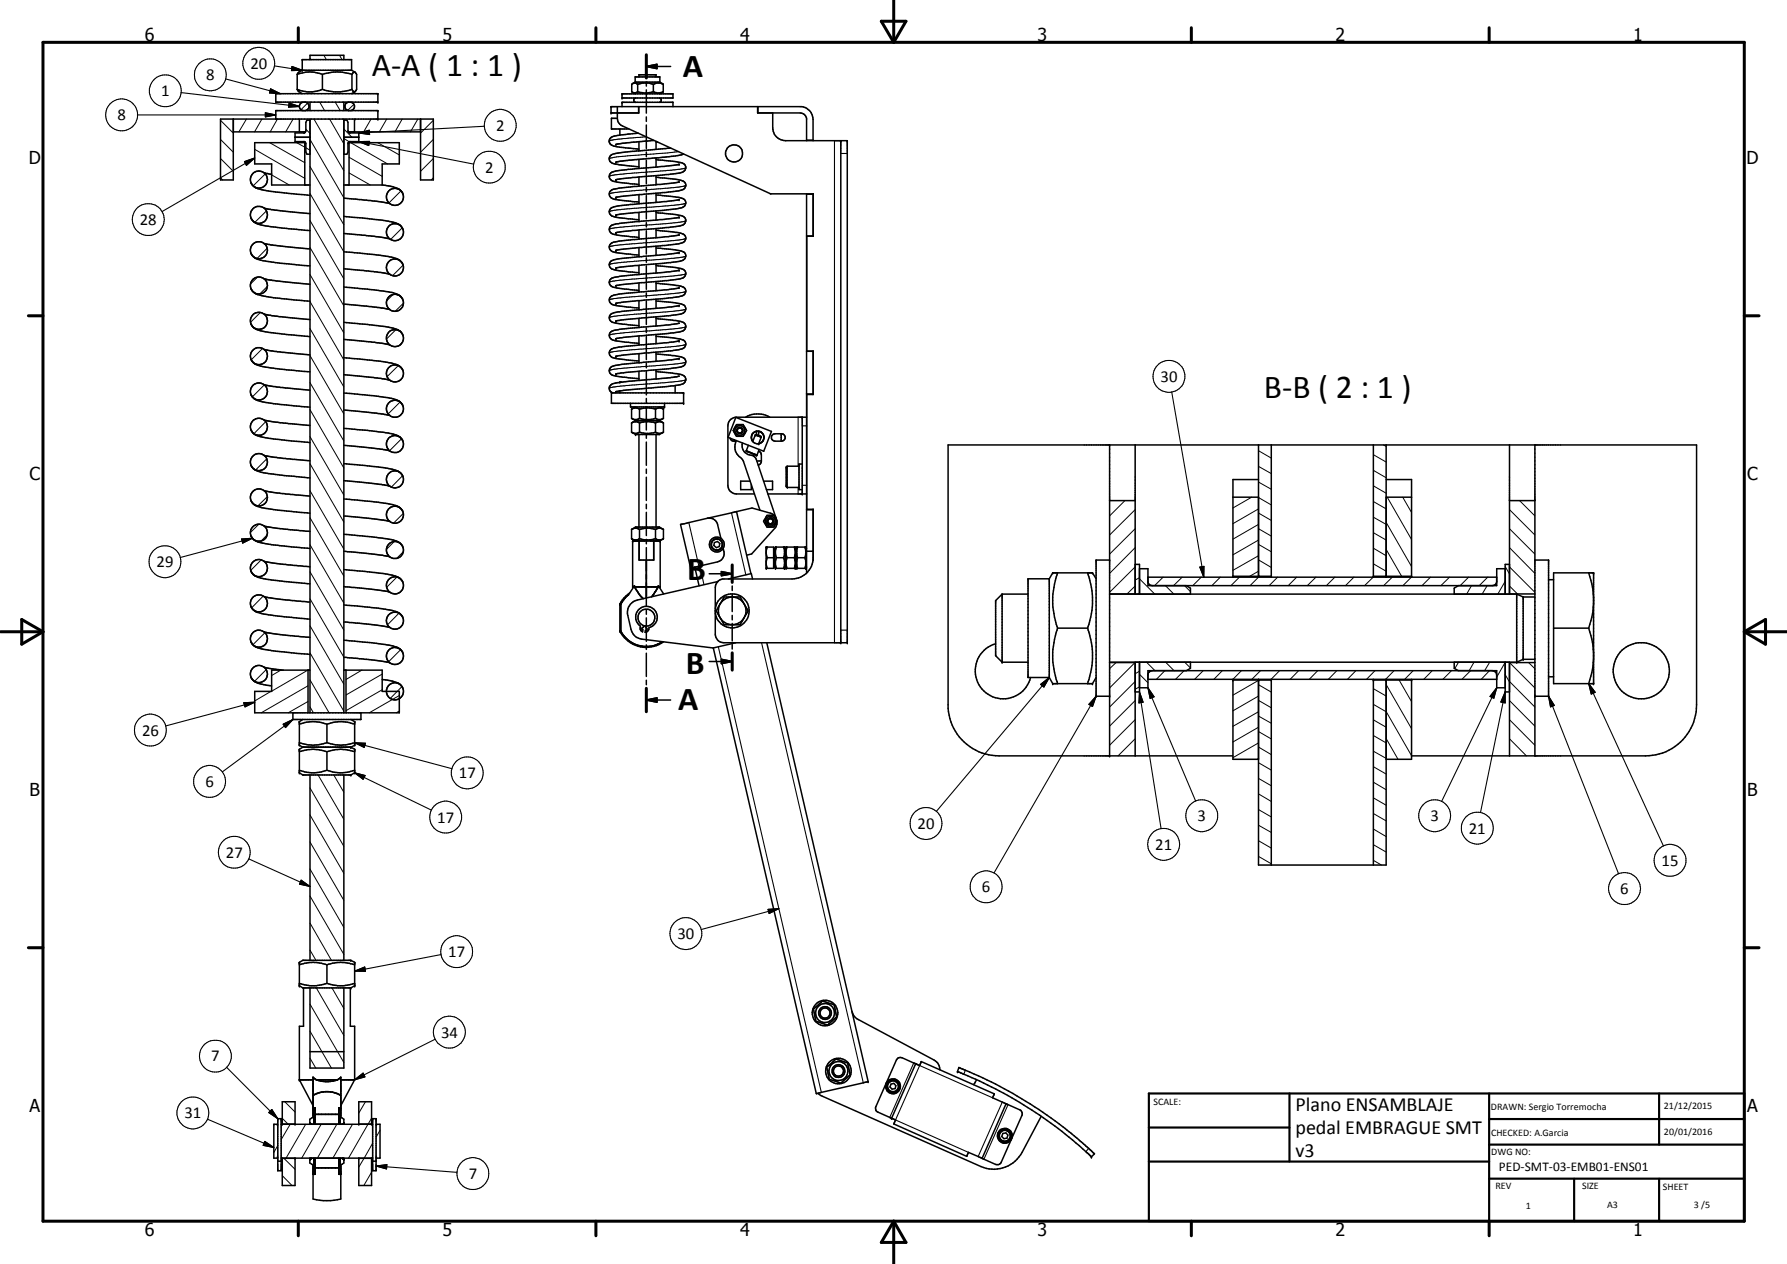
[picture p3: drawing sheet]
<svg xmlns="http://www.w3.org/2000/svg" width="420mm" height="297mm" viewBox="0 0 420 297" stroke-linecap="round" stroke-linejoin="round" font-family="sans-serif">
<defs><g id="words">
<g font-size="7.9">
<text x="87.4" y="17.9">A-A ( 1 : 1 )</text>
<text x="160.5" y="18.1">A</text>
<text x="297.2" y="93.6">B-B ( 2 : 1 )</text>
<text x="161.5" y="136.4">B</text>
<text x="161.3" y="158.3">B</text>
<text x="159.4" y="166.8">A</text>
</g>
<g font-size="4.7">
<text x="304.6" y="261.2">Plano ENSAMBLAJE</text>
<text x="304.6" y="266.6">pedal EMBRAGUE SMT</text>
<text x="304.6" y="272">v3</text>
</g>
<g font-size="4.2">
<text x="34" y="9.6">6</text>
<text x="104" y="9.6">5</text>
<text x="174" y="9.6">4</text>
<text x="244" y="9.6">3</text>
<text x="314" y="9.6">2</text>
<text x="384" y="9.6">1</text>
<text x="6.8" y="38.7">D</text>
<text x="410.6" y="38.7">D</text>
<text x="7" y="112.9">C</text>
<text x="410.8" y="112.9">C</text>
<text x="7" y="187.1">B</text>
<text x="410.8" y="187.1">B</text>
<text x="7" y="261.4">A</text>
<text x="410.8" y="261.4">A</text>
<text x="34" y="290.4">6</text>
<text x="104" y="290.4">5</text>
<text x="174" y="290.4">4</text>
<text x="244" y="290.4">3</text>
<text x="314" y="290.4">2</text>
<text x="384" y="290.4">1</text>
</g>
<g font-size="3.9">
<text x="58.9" y="16.2">20</text>
<text x="37.9" y="22.6">1</text>
<text x="48.5" y="18.9">8</text>
<text x="27.6" y="28.3">8</text>
<text x="116.7" y="30.8">2</text>
<text x="114.1" y="40.6">2</text>
<text x="32.9" y="52.9">28</text>
<text x="272.9" y="89.7">30</text>
<text x="36.8" y="133.3">29</text>
<text x="33.4" y="172.8">26</text>
<text x="48.3" y="184.9">6</text>
<text x="107.9" y="182.9">17</text>
<text x="102.8" y="193.3">17</text>
<text x="215.7" y="194.8">20</text>
<text x="281.5" y="193">3</text>
<text x="336.3" y="193">3</text>
<text x="345.3" y="195.9">21</text>
<text x="53.1" y="201.5">27</text>
<text x="271.6" y="199.7">21</text>
<text x="390.7" y="203.5">15</text>
<text x="230.9" y="209.7">6</text>
<text x="380.9" y="210.1">6</text>
<text x="159.3" y="220.7">30</text>
<text x="105.4" y="224.9">17</text>
<text x="103.7" y="243.8">34</text>
<text x="49.6" y="249.4">7</text>
<text x="43.4" y="262.8">31</text>
<text x="110.2" y="277">7</text>
</g>
<text font-size="3.1" x="352.4" y="275.2">PED-SMT-03-EMB01-ENS01</text>
<g font-size="2.4">
<text x="271.2" y="259.7">SCALE:</text>
<text x="350.6" y="260.8">DRAWN: Sergio Torremocha</text>
<text x="391.2" y="260.6">21/12/2015</text>
<text x="350.6" y="267">CHECKED: A.Garcia</text>
<text x="391.2" y="266.7">20/01/2016</text>
<text x="350.6" y="271.4">DWG NO:</text>
<text x="351.6" y="279.3">REV</text>
<text x="372" y="279.4">SIZE</text>
<text x="391" y="279.6">SHEET</text>
<text x="358.7" y="284.1">1</text>
<text x="377.9" y="283.8">A3</text>
<text x="398.3" y="283.8">3 /5</text>
</g>
</g></defs>
<g fill="none" stroke="#000" stroke-width=".35">
<path d="M69.9 17.5l.4-.2a7.8 7.8 0 0 1 5.1 0l.4 .2M69.9 17.5v3.5M71.1 16.5v-2.5h11.6v2.5M71.1 16.5h11.6M71.1 16.5l-.9 .5-.3 .5M72.9 14v-1h7.9v1M75.8 17.5a10.5 10.5 0 0 1 7 0M75.8 17.5v3.5M82.7 16.5l.7 .4M82.8 17.5v3.5M83.4 16.9h-.2l-.4 .6M83.4 16.9l.5 .6v3.5l-.5 .6"/>
<path d="M149.3 19.3v-1.2h5.8v1.2M149.3 19.3h5.8M149.3 19.3l-.6 .3M149.9 19.8a.95 .95 0 0 0-1.4 0v1.8l.2 .1M149.9 19.8a5.6 5.6 0 0 1 3.7 0M149.9 19.8v1.8M150.2 18.1v-.5h4.1v.5M152 15.6l2.5-.5v1zM152 12.9v5.4M152 19.2v1M152 15.6h5.7M153.6 19.8a2.32 2.32 0 0 1 2.3 0"/>
<path d="M153.6 19.8v1.8M155.1 19.3l.8 .5M155.9 19.8v1.8M54.9 28v14.3h-3.1v-14.3h50.1v14.3h-3v-14.3M54.9 31h16.9M64.8 22h24v2h-24zM64.8 28v-2h24v2M69.4 32.3h3.5M69.9 21a7.3 7.3 0 0 0 5.9 0M69.9 21l.3 .5 .9 .5M70.4 28v3M71.2 24a1.01 1.01 0 0 0-.8 1 1.01 1.01 0 0 0 .8 1"/>
<path d="M71.7 33.5v10M71.8 33.5h-11.9v5h4v5h9M71.8 24a1.01 1.01 0 0 1 .9 1 1.01 1.01 0 0 1-.9 1M72.9 28.2h-.7l-.3 .5v2l-.2 .4-.1 .1h-2.2v2.1h2.3l.2 .5v1.9l.3 .5h.7M72.9 24v2M72.9 28v139.5M75.8 21l2.7 .6h1.6l2.7-.6M80.8 28.2h.8l.2 .5v2l.2 .4 .2 .1h2.2v2.1h-2.3l-.3 .5v1.9l-.2 .5h-.8M80.8 24v2M80.8 28v139.5M80.8 32.3h3.6M81.9 33.5h12v5h-4v5"/>
<path d="M81.9 24a1.01 1.01 0 0 0-.8 1 1.01 1.01 0 0 0 .8 1M81.9 31h17M82.1 33.5v10M82.5 24a1.01 1.01 0 0 1 .9 1 1.01 1.01 0 0 1-.9 1M82.8 21l.4 .6h.2M83.3 28v3M83.4 21.5l-.7 .5M144.8 38.1h.1M145.1 25.1l.1 3.3 .8 1 35.2 16.2h10v9.9h-1.5v27M145.1 27.8h-1.3v2.5h4.1M145.7 30.3v1.4M146.3 25.1v-1.1h11.9v1.1"/>
<path d="M146.3 22.1h11.9v.9h-11.9zM148.7 21.7l.6 .4M149.5 23l-.5 .3v.5l.3 .2M149.9 21.6l-.5 .2-.7-.1M149.9 21.6a6.4 6.4 0 0 0 3.7 0M150.1 31.3l-4.6 .5a2.63 2.63 0 0 0-2.1 .8 1.23 1.23 0 0 0 1.2 1.8l5.6 .7M150.1 25.1v1.4M150.2 25.1v1.4h-6.5v-1.4h44.8a3.1 3.1 0 0 1 2.7 3v5M150.2 33.3v2.1M150.2 37.5v2.1M152 21.1v5.5M152 27.5v1"/>
<path d="M152 29.4v5.5M152 35.7v1.1M152 37.7v5.5M153.6 21.6a2.66 2.66 0 0 0 2.3 0M153.7 33l-6.1 .5-2.8 .5M154.3 33.2v1.9M154.3 37.1v2.1M154.3 33.4h.3M154.3 37.5l3.8 .4a5 5 0 0 1 3 .9 1.26 1.26 0 0 1-1.2 1.8l-2.7 .4-8.4 .7-4 .5M155 23a.53 .53 0 0 1 .5 .5 .53 .53 0 0 1-.4 .5M155.9 21.6l-.8 .5M157.7 34.8l-5.2 .5a48.5 48.5 0 0 0-8.7 1.1 1.18 1.18 0 0 0-.5 1.4 1.18 1.18 0 0 0 1.3 .7l5.6 .7"/>
<path d="M159.7 38.6l-3.5 .5-11.4 1.1a1.39 1.39 0 0 0-1.5 1.7 2.38 2.38 0 0 0 2.1 .9l4.8 .5M160.7 36.2l-1.9 .5-12.1 1.1-1.8 .3M178.1 25.1v1.4h10.1l.8 .3 .6 1v5.3M178.2 25.1v1.4M181.7 26.5v3.6a3 3 0 0 0 3 3h14.5v117.9h-29a2 2 0 0 1-2-1.9v-4.9M189.6 32.9h1.6M197.7 33.1v117.9M59 51.2a3.4 3.4 0 0 0 3 1.8l4.3 .6 6.6 .6M59 59.6l.1 .1M59 59.5l.7 1M59 42.9l.3 .6M59.1 51.5l.5 .6"/>
<path d="M59.1 43.2a4.6 4.6 0 0 0 3.7 1.6l10.1 1.1M62.1 48.9a1.99 1.99 0 0 0-2.5 0 1.99 1.99 0 0 0-.5 2.5M62.1 40.6a1.99 1.99 0 0 0-2.5 0 1.99 1.99 0 0 0-.5 2.5M62.1 57.3l-.8-.5h-.8a2.07 2.07 0 0 0-1.5 2.8M62.1 57.3a1.99 1.99 0 0 1 .4 2.6 1.99 1.99 0 0 1-2.6 .7l-.8-.8M62.1 48.9a2 2 0 0 1 .3 2.9 2 2 0 0 1-2.8 .2M62.1 40.6a2 2 0 0 1 .3 2.9 2 2 0 0 1-2.8 .2M62.1 57.2l2.3 .5 8.5 .8M62.1 48.9l2.6 .5 8.2 .8M62.1 40.6l1.8 .3M80.8 54.9l7.3 .6 3.5 .6M80.8 46.6l7.3 .6 3.5 .6"/>
<path d="M80.8 59.2l5.6 .5a26.8 26.8 0 0 1 7.3 1.3M80.8 43.5h9.1M80.8 50.8l6.1 .6a23.1 23.1 0 0 1 6.9 1.3l.2 .2M89.9 43.5l2.4 .4 1.5 .6M93.8 44.5a1.99 1.99 0 0 0-2.9 1.3 1.99 1.99 0 0 0 2.1 2.4 1.99 1.99 0 0 0 1.7-2.7M93.8 44.5l.3 .2M93.8 44.5l.5 .4M94 52.9l-.8-.3h-.7a2.01 2.01 0 0 0-1.4 2.9 2.01 2.01 0 0 0 3.2 .5 2.02 2.02 0 0 0 0-2.9M94 52.9l.1 .1M94 52.9l.7 .9M94.3 44.8l.4 .7M94.3 44.9l.4 .6"/>
<path d="M144.8 50.5h.1M144.8 58.8h.1M144.9 46.4h-.1M150.2 41.6v2.1M150.2 45.8v2.1M150.2 49.9v2.2M150.2 54.1v2.1M150.2 58.2v2.2M152 44v1.1M152 46v5.4M152 52.3v1M152 54.2v5.5"/>
<path d="M154.3 41.3v2.1M154.3 45.4v2.1M154.3 49.6v2.1M154.3 53.7v2.2M154.3 57.9v2.1M154.3 41.7a23.1 23.1 0 0 1 6.5 1 1.2 1.2 0 0 1 .3 1.3 1.2 1.2 0 0 1-1.2 .7l-3.2 .5-11.8 1.2M154.3 45.8l4.8 .6a2.19 2.19 0 0 1 2.1 1.1 1.67 1.67 0 0 1-1.8 1.5l-10.1 1-4.4 .5M154.3 50l4.8 .5a2.18 2.18 0 0 1 2.1 1.1 1.38 1.38 0 0 1-1.3 1.5l-2.7 .4-8.4 .6-4 .6M154.3 54.1l5.1 .6a1.64 1.64 0 0 1 1.8 1.3 1.74 1.74 0 0 1-1.8 1.3l-14.5 1.5M154.3 58.3l4.5 .4a3.1 3.1 0 0 1 2.4 1 1.27 1.27 0 0 1-1.3 1.7l-15 1.6M159.7 59.4l-3.1 .4-11.5 1.1a1.78 1.78 0 0 0-1.9 1.3 1.68 1.68 0 0 0 1.9 1.3l5.1 .6M159.7 42.8l-14.6 1.5a1.62 1.62 0 0 0-1.9 1.3 1.91 1.91 0 0 0 2.2 1.4l4.8 .5"/>
<path d="M159.7 55.2l-2.6 .4-11.7 1.1a2.8 2.8 0 0 0-2.1 .9 1.52 1.52 0 0 0 1.8 1.8l5.1 .5M159.7 51.1l-3.5 .5-11.4 1a1.47 1.47 0 0 0-1.5 1.8 2.38 2.38 0 0 0 2.1 .9l4.8 .5M159.7 46.9l-3.1 .5-11.5 1a2.7 2.7 0 0 0-1.8 .9 1.43 1.43 0 0 0 1.5 1.8l5.4 .5M189.6 55.5h1.6M189.6 45.6v89.1M189.6 45.6h1.6M191.2 45.6v9.9M59 67.9a2.01 2.01 0 0 1 1.2-2.7 2.01 2.01 0 0 1 2.6 1.4 2.01 2.01 0 0 1-1.6 2.5 1.99 1.99 0 0 1-2.1-1M59 76.1a4.2 4.2 0 0 0 3.8 1.9l10.1 1.1M59 67.9l.1 .1M59 67.8l.7 .9M59.9 68.9a21 21 0 0 0 6.4 1.3l6.6 .6"/>
<path d="M59.9 60.6a21 21 0 0 0 6.4 1.3l6.6 .6M62.1 73.8l3.5 .6 7.3 .7M62.1 73.8a2.01 2.01 0 0 0-2.7 .2 2.01 2.01 0 0 0 0 2.8M62.1 73.8a2 2 0 0 1 .3 3 2 2 0 0 1-2.9 0M62.1 65.5l2.9 .5 7.9 .8M80.8 67.4l5.6 .5a30.5 30.5 0 0 1 7.3 1.4l.1 .1M80.8 75.7l6.1 .6a20.6 20.6 0 0 1 7.1 1.5l.7 .9M80.8 79.8l7.3 .6 3.5 .6M80.8 71.5l6.6 .6 4.2 .6M80.8 63.2l7.6 .7 3.2 .5M93.8 61.1l.5 .4 .4 .6M93.8 69.4l.9 1"/>
<path d="M94.1 77.9a2.02 2.02 0 0 0-2.8 .2 2.02 2.02 0 0 0 .2 2.8 2.02 2.02 0 0 0 2.8 0 2.02 2.02 0 0 0 0-2.9M94.4 61.6a2.08 2.08 0 0 0-2.5-.5 2 2 0 0 0-.9 2.6 2 2 0 0 0 2.6 1 2 2 0 0 0 1.1-2.6M94.4 61.6l.3 .5M144.8 63h.1M144.8 67.1v.1M144.8 79.6h.1M144.8 71.3h.1M144.8 75.4h.1M144.9 67.1h-.1M150.2 62.4v2.1M150.2 66.5v2.1M150.2 70.7v2.1"/>
<path d="M150.2 74.8v2.2M150.2 79v2.1M152 60.6v1M152 62.5v5.5M152 68.8v1.1M152 70.8v5.4M152 77.1v1M152 79v5.5M154.3 62v2.2M154.3 66.2v2.1M154.3 70.3v2.2M154.3 74.5v2.1"/>
<path d="M154.3 78.6v2.2M154.3 62.4l4.1 .4a3.2 3.2 0 0 1 2.8 1.1 1.26 1.26 0 0 1-1.3 1.6l-15 1.6M154.3 66.6l4.8 .5a1.84 1.84 0 0 1 2.1 1.4 1.74 1.74 0 0 1-1.8 1.3l-14.5 1.5M154.3 70.7l4.5 .5a3.5 3.5 0 0 1 2.3 .8 1.26 1.26 0 0 1-1.2 1.8l-15 1.6M154.3 74.8l4.5 .5a3.5 3.5 0 0 1 2.3 .8 1.26 1.26 0 0 1-1.2 1.9l-15 1.6M154.3 79l4.8 .5a1.84 1.84 0 0 1 2.1 1.4 1.74 1.74 0 0 1-1.8 1.3l-14.5 1.5M159.7 71.8l-1.8 .3-12.8 1.2a1.78 1.78 0 0 0-1.9 1.4 1.65 1.65 0 0 0 1.9 1.3l5.1 .5M159.7 67.6l-2.6 .5-12 1.1a1.58 1.58 0 0 0-1.8 1.5 1.9 1.9 0 0 0 2.1 1.2l4.8 .5M159.7 75.9l-2.2 .4-12.7 1.3a1.27 1.27 0 0 0-1.3 .5 1.27 1.27 0 0 0 .1 1.5l.5 .3 1 .2 5.1 .6M159.7 63.5l-2.2 .4-8.3 .7-4.4 .5a1.27 1.27 0 0 0-1.3 .6 1.27 1.27 0 0 0 .1 1.4l.5 .4 1 .2 5.1 .5M59 84.5a2.02 2.02 0 0 1 2.1-2.8 2.02 2.02 0 0 1 1.5 3.1l-.3 .3a2.11 2.11 0 0 1-2.7 .1M59 92.7a4.2 4.2 0 0 0 3.8 1.9l10.1 1.1"/>
<path d="M59 84.5a3.3 3.3 0 0 0 3 1.7l3.8 .5 7.1 .7M59 84.5l.4 .6M59.1 92.9a2 2 0 0 1 1.1-2.8 2 2 0 0 1 2.6 1.4 2 2 0 0 1-1.6 2.5h-.7l-1.1-.6M59.2 93.1l.1 .2M62.1 82.1l4.3 .7 6.5 .6M62.1 90.4l3.9 .7 6.9 .6M62.1 98.8a2 2 0 0 1 .4 2.7 2 2 0 0 1-2.7 .5M62.1 98.8a1.97 1.97 0 0 0-2.5-.1 1.97 1.97 0 0 0-.5 2.5M62.1 98.7l3.9 .7 6.9 .6M80.8 88.1l6.9 .6 3.9 .6M80.8 92.4l5.6 .5a21.5 21.5 0 0 1 7.6 1.5 2.06 2.06 0 0 1 .8 2 2.06 2.06 0 0 1-1.6 1.6h-.7a2.02 2.02 0 0 1-1.5-2.6 2.02 2.02 0 0 1 2.8-1.1l.5 .4 .4 .6M80.8 96.4l7.6 .7 3.2 .5"/>
<path d="M80.8 84.1l6.6 .6a21.5 21.5 0 0 1 6.3 1.2M93.8 86l.5 .4 .4 .6M143.8 92.3h16.9v2.5h-16.9zM144.8 92v.1M144.8 83.7h.1M145.7 89.8h.4M145.7 89.8h.1M145.7 91.9v.4M148.2 94.8v.8h8v-.8M148.5 96.1v2.2M148.5 99.4v2.2M148.5 99.4l.7-.3 1.2 .3"/>
<path d="M148.5 98.3l.7 .3h.7l.5-.3M148.5 96.1a1.76 1.76 0 0 1 1.9 0M148.5 98.3l.9 .5M149.4 98.8h5.7M149.4 98.8l-.9 .6M149.4 95.6l-.9 .5M150.2 83.1v2.2M150.2 87.2v2.2M150.4 96.1v2.2M150.4 99.4v2.2M150.4 99.4a5.8 5.8 0 0 1 3.7 0M150.4 98.3a5.8 5.8 0 0 0 3.7 0"/>
<path d="M150.4 96.1a6.7 6.7 0 0 1 3.7 0M152 85.4v1M152 87.3v5.5M152 93.6v1.1M152 95.6v5.4M154.1 96.1v2.2M154.1 99.4v2.2M154.1 99.4l.7-.3 1.2 .3M154.1 98.3l.7 .3h.7l.5-.3M154.1 96.1h.2a1.62 1.62 0 0 1 1.7 0M154.3 82.8v2.1M154.3 86.9v2.2"/>
<path d="M154.3 83.2l4.5 .4a3.5 3.5 0 0 1 2.3 .8 1.26 1.26 0 0 1-1.2 1.9l-15.1 1.6M154.3 87.3l4.5 .5a3.3 3.3 0 0 1 2.3 .8 1.26 1.26 0 0 1-1.2 1.8l-1.1 .2M155.1 98.8l.9 .6M155.1 95.6l.9 .5M156 96.1v2.2M156 99.4v2.2M156 98.3l-.9 .5M158.7 90.6v1.7M158.8 90.6l-11.8 1.1-2.1 .3M159.7 88.4l-2.1 .4-12.4 1.1a1.88 1.88 0 0 0-2 1.2 1.2 1.2 0 0 0 .8 1.2M159.7 80.1l-1.4 .3-13.2 1.3a1.58 1.58 0 0 0-1.8 1.5 1.9 1.9 0 0 0 2.1 1.1l4.8 .5M159.7 84.2l-1.8 .4-13.1 1.3a1.28 1.28 0 0 0-1.3 .6 1.28 1.28 0 0 0 .2 1.5 25.1 25.1 0 0 0 6.5 1"/>
<path d="M173 98.1l8.4 3.3-1.8 4.6-8.4-3.2zM173.2 99.8h1.5l.5 .7a.83 .83 0 0 1 0 1.4l-.5 .6h-1.5l-.3-.3a1.17 1.17 0 0 1 0-2zM175.3 98a5.7 5.7 0 0 1 5.7 0M188.6 98v18.1M189.6 82.5h1.6v10.2h-1.5v27h1.5v11.4a5 5 0 0 1-5 5h-16.4l-.3 .1a2.04 2.04 0 0 0-1.3 1.8v4.9M189.6 92.6h1.6M189.6 98h-16.5a2 2 0 0 0-2 2.1v13.9a2 2 0 0 0 2 2.1h4.3M191.2 82.5v10.2M59 101l.5 .7M59 109.3l.5 .7M59.1 101.3l.6 .7M59.1 117.9l.8 .8"/>
<path d="M59.6 101.9a12 12 0 0 0 5.7 1.4l7.6 .7M59.6 110.2l.3 .2M59.9 118.7a22 22 0 0 0 6.9 1.3l6.1 .6M59.9 110.4a13.3 13.3 0 0 0 5.4 1.1l7.6 .8M62.1 107.1a2 2 0 0 0-2.4-.1 2 2 0 0 0-.7 2.3M62.1 107.1a2.01 2.01 0 0 1 0 3.1 2.01 2.01 0 0 1-3.1-.9M62.1 115.3l3.9 .7 6.9 .6M62.1 107l3.5 .6 7.3 .7M80.8 104.6l8.3 .9 2.5 .4M80.8 109l5.6 .5a23.3 23.3 0 0 1 7.3 1.3l.6 .5 .4 .6M80.8 112.9l8.9 .9 1.9 .4M80.8 100.7l6.1 .5a20.6 20.6 0 0 1 7.1 1.5l.1 .1"/>
<path d="M80.8 117.3l6.1 .5a21.7 21.7 0 0 1 6.9 1.4M93.8 119.2a2 2 0 0 0-2.9 1.3 2 2 0 0 0 2.1 2.4 2 2 0 0 0 1.7-2.7M93.8 119.2l.5 .3 .4 .7M94 119.3l.7 .9M94.1 102.8l.3 .3M94.4 103.2l.3 .4M148.5 101.6l.9 .5h5.7l.9-.5M148.5 101.6l.7 .3 1.2-.3M150.2 102.1v21.8M150.4 101.6a5.8 5.8 0 0 0 3.7 0M152 101.9v1.1M152 103.9v5.4"/>
<path d="M152 110.2v1.1M152 112.1v5.5M152 118.5v1M154.1 101.6l.7 .3 1.2-.3M154.3 102.1v21.8M171.7 103v.2a1.08 1.08 0 0 0 1.3 .5M172.6 103.3l.1 .4M173 103.5a3.5 3.5 0 0 0 1.5 4.4l4.2 12M174.6 104.1a2.44 2.44 0 0 0 2.5 3l.7 .9 4.6 13.7M175.5 106.1h.1M176 104.6l-.5 1.4 1.7 .8 .7 .2 .6-1.4M176.3 113.1h-2.2v2h2.5v-1.3"/>
<path d="M176.7 102.5l.1 .9M176.9 103.5l.1 .2M177 101.9l-.3 .5M177.3 106.8l-.1 .4M177.6 102.2l1.4 .5M177.6 102.2l-.6 1.6M177.9 102.2l1 .3 .1 .2M177.9 102.2h-.3M177.9 102.2v-.9a1.49 1.49 0 0 0-1.2 1.8 1.49 1.49 0 0 0 1.8 1.2M178.3 106l.4 .2 .2 .4a3 3 0 0 1-.1 2.4l-.5 .3M178.4 101.3l-.9 .1-.4 .4M178.4 101.3l.8 .4"/>
<path d="M178.4 101.3v1.1M178.4 104.2v.1M178.4 101.3l.7 .5M179 102.7l-.6 1.6M179 108.3h-1M179.1 101.8l.5 1M179.2 101.7l.3 .5 .2 .6M179.5 113.1h2.1v2h-1.4M179.6 102.8l-.2 .8-.7 .6M179.7 102.8l-.5 1-.8 .5M180.5 116.1h9.1M181.5 102.4l.3-.4 .4-.1h1.5a.87 .87 0 0 1 .9 .9 .87 .87 0 0 1-.9 .9l-1.9-.2a.82 .82 0 0 1-.3-1.1z"/>
<path d="M183.6 101.9v1.8M187.9 109.6h-2.8l-.2 .1v4.6l.1 .3h2.9M188.6 109.1h-.7v6h.7M189.6 119.8h1.6M191.2 119.7v12M260.9 117.6h6M260.9 104.6v73M266.9 104.6v35M289.9 116.8h6M295.9 112.7h-6v22.9M295.9 104.6v31M298.9 104.6v31"/>
<path d="M322.9 104.6v31M325.9 104.6v31M325.9 112.7h6v22.9M325.9 116.8h6M354.9 117.6h6M354.9 104.6v35M360.9 104.6v73M59 125.9l.7 1M59 134.2l.5 .7M59 134.2l.7 1M59.5 126.6a2.01 2.01 0 0 1 .3-3.1 2.01 2.01 0 0 1 2.9 .9 2.01 2.01 0 0 1-1.5 2.8h-.7l-.7-.3M59.6 135l.3 .3a21.7 21.7 0 0 0 6.9 1.4l6.1 .5"/>
<path d="M59.6 126.7l.3 .3a20.5 20.5 0 0 0 6.9 1.3l6.1 .6M62.1 123.6l3.9 .6 6.9 .7M62.1 132a2 2 0 0 0-2.4-.1 2 2 0 0 0-.7 2.3M62.1 132a2 2 0 0 1 .4 2.7 2 2 0 0 1-2.7 .5M62.1 132l3.9 .5 6.9 .7M80.8 137.8l6.6 .7 4.2 .6M80.8 129.5l9.1 1 1.7 .3M80.8 133.9l5.6 .5a22.2 22.2 0 0 1 7.4 1.4l.3 .2M80.8 121.3l7.3 .7 3.5 .6M80.8 125.6l5 .4a33.2 33.2 0 0 1 7.7 1.3l.6 .4M94.3 127.8l.4 .7M94.3 136.1l.4 .7"/>
<path d="M94.3 136.2a1.99 1.99 0 0 0-3.3 .5 1.99 1.99 0 0 0 1.8 2.8 1.99 1.99 0 0 0 1.9-2.7l-.3-.5M94.3 127.9a2 2 0 0 0-3.2 .4 2 2 0 0 0 1.4 2.9 2.06 2.06 0 0 0 2.1-1 1.94 1.94 0 0 0 .1-1.7M94.4 128l.3 .5M148.1 139.3l-1.4 1.2-1 1.5M148.5 124.4l.9-.5h5.7l.9 .5M148.5 124.4a1.55 1.55 0 0 1 1.9 0M148.5 126.6a1.76 1.76 0 0 0 1.9 0M148.5 126.6l.9 .5M148.5 124.4v2.2M149.2 137.7l-.2 .2h-.3v-10.8h6.5v10.8h-.2l-.2-.2M149.2 137.9h5.6M149.2 137.7v.2"/>
<path d="M149.2 137.9l1.2 1.8 .8 1M149.2 137.7l-1.4 2.1-.9 .8-.9 1.4M150.3 127.1v4.5h3.4v-4.5M150.4 124.4a5.8 5.8 0 0 1 3.7 0M150.4 126.6a6.7 6.7 0 0 0 3.7 0M150.4 124.4v2.2M152 120.4v5.5M152 126.7v1.1M152 128.7v13.7M154.1 124.4l.7-.3 1.2 .3M154.1 126.6a1.76 1.76 0 0 0 1.9 0M154.1 124.4v2.2"/>
<path d="M154.8 137.7l1.2 1.9M154.8 137.7v.2M154.8 137.9l-1.6 2.4M156 126.6l-.9 .5M156 124.4v2.2M163.4 133.3l1 4.4M166.3 121.8l-6.3 1.5 2.4 10.2 1-.2M166.3 121.8a2.01 2.01 0 0 1 2.4 1.5l.8 3.2M166.7 134.8h5.5M168 127.5l.7-.2 .5 .4-.1 .7-.7 .3-.6-.5zM168.8 136.7l-19 4.3a3 3 0 0 0-2.2 3.6l.8 3.3a2.99 2.99 0 0 0 2.5 2.3l16.8 2.1M169.6 134.3l2.6 .5-2.6 .5z"/>
<path d="M170 128.9a2.18 2.18 0 0 1-1.3 3.1l-5.3 1.3M171.3 136.1l5.3-1.3 .3 1.3M172.2 132.8v4.1M172.2 137.7v1.1M172.2 139.7v4M173.2 120.2l-6.9 1.6M173.2 120.2l3.4 14.6M173.2 120.2l3.6-.8 4.4 1.2a2.12 2.12 0 0 1 1.5 1.7M180.2 128.6h1.7v5h-1.7zM180.2 130.1l.2 1M180.2 132.6l.2 1M180.3 121.1h1.6l.4 .7a1.14 1.14 0 0 1-.2 1.7l-.2 .4h-1.6l-.4-.7a.79 .79 0 0 1 0-1.4z"/>
<path d="M180.4 128.6l-.2 .9M180.4 131.1l-.2 .9M180.4 131.1h1.5M180.9 123.2h.2M181.5 121.8l.3 .3M181.8 122.1a.76 .76 0 0 1-.1 .8 .76 .76 0 0 1-.8 .3M181.8 122.1a.75 .75 0 0 0-1.3-.1 .75 .75 0 0 0 .4 1.2M181.9 128.9h.2M181.9 133.2h.2M182.5 131.1h1.7M182.5 131.1l-.2 .9 .2 1.6M182.5 128.6l-.2 .9 .2 1.6"/>
<path d="M182.7 122.6v.6l-.5 .9-5.5 6.1-1.2 .3M184.2 128.6a3.2 3.2 0 0 1 0 2.5M184.2 131.1a3.2 3.2 0 0 1 0 2.5M184.6 128.9l-.1-.3h-2.2l-.2 .3v4.4l.2 .3h2.2l.1-.3M184.6 128.9l.2-.3h2.2l.1 .3M184.6 133.3l.2 .3h2.2l.1-.3M184.6 128.9v4.4M185 131.1h1.8M185 131.1l-.2 .9 .2 1.6M185 128.6l-.2 .9 .2 1.6M186.8 128.6l.2 .9-.2 1.6M186.8 131.1l.2 .9-.2 1.6"/>
<path d="M187.1 128.9l.2-.3h2.2l.1 .3M187.1 133.3l.2 .3h2.2l.1-.3M187.1 128.9v4.4M187.5 131.1h1.8M187.5 131.1l-.2 1.2 .2 1.3M187.5 128.6l-.2 1.2 .2 1.3M189.3 128.6l.2 1.2-.2 1.3M189.3 131.1l.2 1.2-.2 1.3M189.6 129.5h1.6M235.6 139.6h6.1M235.6 139.6v16M235.6 139.6l-1.5 1.5v13l1.5 1.5"/>
<path d="M246.7 136h-5v23.2h5M246.7 136v23.2M246.7 136l.8-1.4h9.4l.8 1.4M248.7 134.6a18.8 18.8 0 0 0 0 13M255.7 134.6a18.8 18.8 0 0 1 0 13M260.9 131.6h-3.2v32h3.2M260.9 139.6h100M266.9 132.6h1v7M267.9 133.6h2v4h82v-4h2M269.9 135.6h82M269.9 136.9l.6 .6 .4 .1M278.9 137.6l1 .6v1.4"/>
<path d="M289.9 135.4h9M322.9 135.4h9M342.9 137.6l-1 .6v1.4M351.9 136.7l-.4 .7-.6 .2M354.9 132.6h-1v7M360.9 131.6h3.2v32h-3.2M364.1 136.2h1.2M365.3 134.6h9.4v26.1h-9.4zM373.5 134.6l.9 3.4 .3 2.3M59 159.1l.5 .7M59 142.5l.5 .7M59 150.8l.1 .2"/>
<path d="M59.1 151a1.99 1.99 0 0 1 .7-2.6 1.99 1.99 0 0 1 2.6 .4 2 2 0 0 1 0 2.7 2 2 0 0 1-2.6 .3l-.2-.2M59.1 159.4a4.6 4.6 0 0 0 3.6 1.6l1.2 .2M59.1 151l.2 .4M59.1 151a4.3 4.3 0 0 0 3.7 1.7l10.1 1.1M59.6 143.3l.3 .3M59.9 143.6a14.2 14.2 0 0 0 5.4 1.2l7.6 .7M62.1 156.8l4.1 .7M62.1 156.8a1.99 1.99 0 0 0-2.5 .1 1.99 1.99 0 0 0-.5 2.4M62.1 156.8a2 2 0 0 1 .3 2.9 2 2 0 0 1-2.8 .2M62.1 140.2l3.9 .6 6.9 .7M62.1 148.5l3.9 .6 6.9 .7M72.4 157.5v10"/>
<path d="M72.9 157.5h-9v5h-4v5h34v-5h-4v-5h-9.1M80.8 142.2l5.6 .5a27.3 27.3 0 0 1 7.3 1.3l.3 .2M80.8 150.5l6.1 .5a25.9 25.9 0 0 1 6.8 1.3l.1 .1M80.8 154.5l7.3 .7 3.5 .5M80.8 146.2l6.6 .6 4.2 .6M81.4 157.5v10M89.9 159.7l2.4 .4 1.7 .7M94 144.2a1.99 1.99 0 0 0-3.1 1.2 1.99 1.99 0 0 0 2.3 2.4 1.99 1.99 0 0 0 1.2-3.1M94 144.2l.1 .1M94 152.5l.1 .1M94 152.5a2 2 0 0 0-3.1 .9 2 2 0 0 0 1.9 2.7 2 2 0 0 0 1.9-2.7M94 144.2l.4 .4"/>
<path d="M94 152.5l.3 .3M94.3 152.7l.4 .7M94.3 144.5l.4 .6M94.4 152.9l.3 .5M145.7 142v6.3M145.7 142h.3M145.7 148.3h.3M145.7 148.3a6.9 6.9 0 0 0 10.3 2.5M146 142v6.3M146 148.3a6.8 6.8 0 0 0 9.7 2.5M151.3 147v.4l-.3 .1-.1 .2 .3 .3-.1 .5a1.06 1.06 0 0 1-.5-1.3 2.54 2.54 0 0 1-.4-4 2.54 2.54 0 0 1 4 .6 2.54 2.54 0 0 1-1.6 3.7l-.3 .8-.6 .3 .1-.5 .3-.1v-.3l-.3-.2 .1-.4h-.6M152 143.3v1.1"/>
<path d="M152 145.2v5.5M152 151.6v1M152 153.5v5.5M152 159.9v1M166.7 155.4h5.5M169.1 144.8l.2 .4M169.1 142.3l-.7 1.3 .7 1.2M169.1 142.3a3.8 3.8 0 0 0 0 2.5M169.3 145.2l1 1.6h3.7l1-1.6M169.3 145.2a3.2 3.2 0 0 0 5.7 0M169.6 141.5l-.5 .8M169.6 141.5l.7-1.2h3.7l1.2 2"/>
<path d="M169.6 141.6a3.2 3.2 0 0 1 5.6 .7M169.6 154.9l2.6 .5-2.6 .6zM172.2 144.6v1.1M172.2 146.5v4.1M172.2 151.5v1M172.2 153.4v4.1M173 151l-5.3 1.3M175.2 142.3l.2 .4a1 1 0 0 1 0 1.7l-.2 .4M175.2 144.8l-.2 .4M175.2 142.3l.2 1.3-.2 1.2M180.3 151l23.8 103.2-12.1 2.8-24.3-104.7M234.1 151.3a6.6 6.6 0 0 0-2.8 11.1 6.6 6.6 0 0 0 11-3.2"/>
<path d="M235.6 155.6h6.1M246.7 159.2l.8 1.5h9.4l.8-1.5M248.7 147.6a18.9 18.9 0 0 0 0 13.1M248.7 147.6h7M255.7 147.6a18.9 18.9 0 0 1 0 13.1M260.9 155.6h95.7M260.9 155.7h6M266.9 155.6v22M267.9 155.6v7h-1M269.9 159.6h82M270.9 157.6l-.8 .4-.2 .4M279.9 155.6v1.5l-1 .5"/>
<path d="M289.9 159.6v18.8h6M289.9 159.8h9M295.9 159.6v43.7h30v-43.7M298.9 159.6v43.7M322.9 159.8h9M322.9 159.6v43.7M331.9 159.6v18.8h-6M341.9 155.6v1.5l1 .5M350.9 157.6l.4 .1a.87 .87 0 0 1 .6 .9M353.9 155.6v7h1M354.9 155.7h6M354.9 155.6v22"/>
<path d="M358.1 140.3h2.8M358.1 154.9h2.8M358.1 140.3l-1.5-.7v16M358.1 140.3v14.6M358.1 154.9l-1.5 .7M364.1 159h1.2M365.3 147.6h8.2M373.5 147.6l.9 3.4 .3 2.3M374.7 141.9l-.3 2.4-.9 3.3M374.7 154.9l-.3 2.4-.9 3.4M68.9 167.5v1.6h16v-1.6M70.4 176.7a10 10 0 0 1 6.5 0"/>
<path d="M70.4 174.5a10 10 0 0 0 6.5 0M70.4 170.2a9 9 0 0 1 6.5 0M71.2 169.1l-.8 .5v5.5l.8 .5M71.2 175.6l-.8 .5v5.5l.8 .5h11.3l.9-.5v-5.5l-.9-.5M71.2 175.6h11.3M76.9 170.2v4.3M76.9 176.7v4.3M76.9 176.7l.4-.2a9 9 0 0 1 6.1 .2M76.9 174.5l.4 .2a9 9 0 0 0 6.1-.2M76.9 170.2a9.2 9.2 0 0 1 6.5 0M82.5 169.1l.9 .5v5.5l-.9 .5M94 160.8a2 2 0 0 0-3.1 1 2 2 0 0 0 2 2.6 2 2 0 0 0 1.8-2.7"/>
<path d="M94 160.8l.1 .1M94 160.8l.3 .3M94.3 161l.4 .7M94.3 161.1l.4 .6M152 164.5l2.5-.5v1zM152 161.8v5.5M152 164.5h5.7M267.9 161.6h2v-4h82v4h2M289.9 177.6h-55a12 12 0 0 1-12-11.1v-61.9h176v61a12 12 0 0 1-12 12h-55M70.4 181a9 9 0 0 0 6.5 0M72.9 182.1v43.6M76.9 181a9.2 9.2 0 0 0 6.5 0"/>
<path d="M80.8 182.1v43.6M70.4 226.1l.8-.4h11.3l.9 .4v5.5l-.9 .6h-11.3l-.8-.6zM70.4 226.7a9.1 9.1 0 0 1 6.5 0M70.4 231.1l2.4 .5h1.6l2.5-.5M71.4 232.2v9h-1v12.5M72.9 232.2v18.8h7.9v-18.8M76.9 226.7a9.3 9.3 0 0 1 6.5 0M76.9 231.1l1.7 .4a10.5 10.5 0 0 0 4.8-.4M76.9 226.7v4.4M82.4 232.2v9h1v12.5M191.3 237.2l2.1-2 2.7 .9 .4 2.1a.77 .77 0 0 1-.3 1.3l-1.1 .9a.79 .79 0 0 1-1.3 .3l-2-.7zM200.3 237.7l.5 1.1 .7 .6 18.5 9.9a2.4 2.4 0 0 1 1 2.1"/>
<path d="M70.4 253.7h3.2M70.4 253.7l3.2 6.1M72.8 247.1h8M73.6 257.4a6.3 6.3 0 0 1 6.5 0M74.4 253.7h5M74.4 253.7l-.8-.5v9.3M74.4 253.7l2.2 .5M74.4 253.7l1.5 .4 1.3 .1M79.4 253.7l.7-.5v9.3M79.4 253.7l-2.2 .5M80.1 253.7h3.3M83.4 253.7l-3.3 6.1"/>
<path d="M192.4 256.9l.5 .5 37.8 16.8a7.6 7.6 0 0 0 9.6-3.4l4.5-8.5M194.4 250.8l1.6-1.4a.76 .76 0 0 1 1.3-.3l2 .7 .4 2a.8 .8 0 0 1-.4 1.3l-1.6 1.4-2-.6a.76 .76 0 0 1-.9-1zM208.4 255.3h.2M208.6 255.4h-.2M209.5 254.8l.7-.2 .4 .5-.1 .7-.7 .1-.6-.5zM215.3 250l-3.4-1.5a.91 .91 0 0 0-1.1 .6l-4.9 11.2a.92 .92 0 0 0 .5 1.1l3.2 1.4M215.3 250h.1M215.3 250l-5.7 12.8M215.3 250l.9 .4 .4-.9 17.2 7.5-.4 1 3.1 1.4M225.5 250.9l8.6 3.9a120 120 0 0 1 13.1 8l4.5 3.4 5.6 4.9-.7 .8-2.8-2.7-4.1-3.3a110.5 110.5 0 0 0-11.8-7.9l-7.6-4-5.2-2.2zM225.5 250.9h.1M229.6 253.7l-.7 1.2"/>
<path d="M236.5 259.4h.1M236.5 259.4l3.5 1.5 .3 .6v.6l-5 11.2-.5 .4-.7-.1-3.2-1.4M236.5 259.4l-5.6 12.8M65.3 264.4l-.1-.2h-.8v8h.8l.1-.3M65.3 262.9h.8v12.2h-.8zM65.3 272.9h.8M66.1 264.2h21.5M66.1 272.2h21.5M66.4 272.2h3M66.4 264.2v-5.3h3v5.3M66.4 272.2v6.4h3v-6.4M66.4 264.2h3"/>
<path d="M72.8 272.2v1.1l1 .6M72.8 263.9l.3 .3h7.6l.1-.3M73.1 272.2l-.3 .3M73.2 264.2h.1M73.6 273.8v8l2.4 .4h1.7l2.4-.4v-8M73.6 276h.5M73.6 260.3h.5M73.8 272.2v3.5l.3 .3M73.8 262.4l-1 .6v1.2M74.1 260.3v3.9M74.1 272.2v3.8M74.1 260.3l-.3 .3v3.6"/>
<path d="M74.1 261.9h5.6M74.1 274.4h5.6M79.7 260.3l.3 .3v3.6M79.7 260.3v3.9M79.7 272.2v3.8M79.7 276h.4M79.7 260.3h.4M80 262.4l.8 .6v1.2M80 272.2v3.5l-.3 .3M80.5 264.2h.1M80.7 272.2l.1 .2M80.8 272.2v1.1l-.8 .6"/>
<path d="M84.4 272.2h3M84.4 264.2v-5.3h3v5.3M84.4 272.2v6.4h3v-6.4M84.4 264.2h3M87.6 272.9h.8M87.6 262.9h.8v12.2h-.8zM88.4 264.4l.1-.2h.9v8h-.9l-.1-.3M209.6 262.8l1 .4-.5 .9 17.2 7.6 .4-.9 3.2 1.4M234.7 267a1.54 1.54 0 0 1 2.1-1.5 1.54 1.54 0 0 1 .6 2.4 1.54 1.54 0 0 1-2.5-.3l-.2-.5 .2-.1M234.9 266.9h-.2M235.8 266.4l.7-.2 .5 .5-.2 .8-.8 .1-.5-.5z"/>
<circle cx="172.6" cy="36" r="2.02"/>
<circle cx="92.9" cy="71.1" r="2"/>
<circle cx="92.9" cy="87.7" r="2.02"/>
<circle cx="60.9" cy="116.9" r="2"/>
<circle cx="92.9" cy="112.6" r="2.01"/>
<circle cx="92.9" cy="104.4" r="1.99"/>
<circle cx="173.9" cy="101.2" r=".59"/>
<circle cx="173.9" cy="101.2" r=".74"/>
<circle cx="174" cy="101.2" r="1.16"/>
<circle cx="168.5" cy="128" r="1.74"/>
<circle cx="168.5" cy="127.9" r="1.38"/>
<circle cx="181.1" cy="122.5" r="1.16"/>
<circle cx="181.1" cy="122.5" r=".59"/>
<circle cx="60.9" cy="141.8" r="2"/>
<circle cx="152" cy="145.1" r="1.99"/>
<circle cx="172.1" cy="143.6" r="4"/>
<circle cx="385.9" cy="157.6" r="6.6"/>
<circle cx="194" cy="238.1" r="1.19"/>
<circle cx="194" cy="238.1" r="1.5"/>
<circle cx="194" cy="238.1" r="2.23"/>
<circle cx="194" cy="238.1" r="3"/>
<circle cx="197.1" cy="251.7" r="3"/>
<circle cx="197.1" cy="251.7" r="1.18"/>
<circle cx="197.1" cy="251.7" r="1.5"/>
<circle cx="197.2" cy="251.7" r="2.22"/>
<circle cx="210" cy="255.3" r="1.76"/>
<circle cx="210" cy="255.3" r="1.37"/>
<circle cx="210" cy="255.3" r="1.54"/>
<circle cx="236.2" cy="266.9" r="1.74"/>
<circle cx="236.3" cy="266.9" r="1.36"/>
</g>
<g fill="#000">
<circle cx="71.1" cy="14" r=".18"/>
<circle cx="71.1" cy="16.5" r=".18"/>
<circle cx="88.8" cy="22" r=".18"/>
<circle cx="88.8" cy="28" r=".18"/>
<circle cx="88.8" cy="26" r=".18"/>
<circle cx="88.8" cy="24" r=".18"/>
<circle cx="143.7" cy="25.1" r=".18"/>
<circle cx="143.7" cy="26.5" r=".18"/>
<circle cx="144.8" cy="38.1" r=".18"/>
<circle cx="144.8" cy="34" r=".18"/>
<circle cx="146.3" cy="24" r=".18"/>
<circle cx="146.3" cy="22.1" r=".18"/>
<circle cx="146.3" cy="23" r=".18"/>
<circle cx="159.7" cy="38.6" r=".18"/>
<circle cx="197.7" cy="33.1" r=".18"/>
<circle cx="199.2" cy="33.1" r=".18"/>
<circle cx="144.8" cy="50.5" r=".18"/>
<circle cx="144.8" cy="54.7" r=".18"/>
<circle cx="144.8" cy="58.8" r=".18"/>
<circle cx="144.8" cy="42.2" r=".18"/>
<circle cx="144.8" cy="46.4" r=".18"/>
<circle cx="159.7" cy="51.1" r=".18"/>
<circle cx="159.7" cy="46.9" r=".18"/>
<circle cx="159.7" cy="59.4" r=".18"/>
<circle cx="144.8" cy="63" r=".18"/>
<circle cx="144.8" cy="67.1" r=".18"/>
<circle cx="144.8" cy="71.3" r=".18"/>
<circle cx="144.8" cy="75.4" r=".18"/>
<circle cx="144.8" cy="79.6" r=".18"/>
<circle cx="159.7" cy="63.5" r=".18"/>
<circle cx="159.7" cy="71.8" r=".18"/>
<circle cx="144.8" cy="87.9" r=".18"/>
<circle cx="144.8" cy="83.7" r=".18"/>
<circle cx="144.8" cy="92.1" r=".18"/>
<circle cx="145.7" cy="89.8" r=".18"/>
<circle cx="149.4" cy="98.8" r=".18"/>
<circle cx="156.2" cy="95.6" r=".18"/>
<circle cx="159.7" cy="84.2" r=".18"/>
<circle cx="159.7" cy="80.1" r=".18"/>
<circle cx="160.7" cy="92.3" r=".18"/>
<circle cx="160.7" cy="94.8" r=".18"/>
<circle cx="188.6" cy="98" r=".18"/>
<circle cx="149.4" cy="102.1" r=".18"/>
<circle cx="177.6" cy="102.2" r=".18"/>
<circle cx="177.8" cy="107" r=".18"/>
<circle cx="177.9" cy="101.3" r=".18"/>
<circle cx="178.4" cy="104.3" r=".18"/>
<circle cx="178.4" cy="101.3" r=".18"/>
<circle cx="188.6" cy="116.1" r=".18"/>
<circle cx="260.9" cy="104.6" r=".18"/>
<circle cx="148.7" cy="137.9" r=".18"/>
<circle cx="148.7" cy="127.1" r=".18"/>
<circle cx="149.4" cy="123.9" r=".18"/>
<circle cx="155.2" cy="137.9" r=".18"/>
<circle cx="155.2" cy="127.1" r=".18"/>
<circle cx="162.4" cy="133.5" r=".18"/>
<circle cx="180.2" cy="133.6" r=".18"/>
<circle cx="180.2" cy="128.6" r=".18"/>
<circle cx="182.3" cy="133.6" r=".18"/>
<circle cx="182.3" cy="128.6" r=".18"/>
<circle cx="184.4" cy="133.6" r=".18"/>
<circle cx="184.4" cy="128.6" r=".18"/>
<circle cx="184.8" cy="133.6" r=".18"/>
<circle cx="184.8" cy="128.6" r=".18"/>
<circle cx="187" cy="133.6" r=".18"/>
<circle cx="187" cy="128.6" r=".18"/>
<circle cx="187.4" cy="133.6" r=".18"/>
<circle cx="187.4" cy="128.6" r=".18"/>
<circle cx="189.4" cy="133.6" r=".18"/>
<circle cx="189.4" cy="128.6" r=".18"/>
<circle cx="247.5" cy="134.6" r=".18"/>
<circle cx="256.9" cy="134.6" r=".18"/>
<circle cx="289.9" cy="135.4" r=".18"/>
<circle cx="295.9" cy="135.4" r=".18"/>
<circle cx="298.9" cy="135.4" r=".18"/>
<circle cx="322.9" cy="135.4" r=".18"/>
<circle cx="325.9" cy="135.4" r=".18"/>
<circle cx="331.9" cy="135.4" r=".18"/>
<circle cx="374.7" cy="134.6" r=".18"/>
<circle cx="145.7" cy="148.3" r=".18"/>
<circle cx="145.7" cy="142" r=".18"/>
<circle cx="197.7" cy="151" r=".18"/>
<circle cx="199.2" cy="151" r=".18"/>
<circle cx="235.6" cy="155.6" r=".18"/>
<circle cx="289.9" cy="159.8" r=".18"/>
<circle cx="295.9" cy="159.8" r=".18"/>
<circle cx="298.9" cy="159.8" r=".18"/>
<circle cx="322.9" cy="159.8" r=".18"/>
<circle cx="325.9" cy="159.8" r=".18"/>
<circle cx="331.9" cy="159.8" r=".18"/>
<circle cx="356.6" cy="155.6" r=".18"/>
<circle cx="358.1" cy="154.9" r=".18"/>
<circle cx="70.4" cy="169.6" r=".18"/>
<circle cx="70.4" cy="175" r=".18"/>
<circle cx="70.4" cy="176.1" r=".18"/>
<circle cx="82.5" cy="175.6" r=".18"/>
<circle cx="83.4" cy="175" r=".18"/>
<circle cx="83.4" cy="169.6" r=".18"/>
<circle cx="83.4" cy="176.1" r=".18"/>
<circle cx="247.5" cy="160.7" r=".18"/>
<circle cx="256.9" cy="160.7" r=".18"/>
<circle cx="257.7" cy="163.6" r=".18"/>
<circle cx="260.9" cy="177.6" r=".18"/>
<circle cx="260.9" cy="163.6" r=".18"/>
<circle cx="360.9" cy="163.6" r=".18"/>
<circle cx="364.1" cy="163.6" r=".18"/>
<circle cx="374.7" cy="160.7" r=".18"/>
<circle cx="70.4" cy="181.6" r=".18"/>
<circle cx="82.5" cy="182.1" r=".18"/>
<circle cx="83.4" cy="181.6" r=".18"/>
<circle cx="70.4" cy="226.2" r=".18"/>
<circle cx="70.4" cy="231.6" r=".18"/>
<circle cx="82.5" cy="225.7" r=".18"/>
<circle cx="82.5" cy="232.2" r=".18"/>
<circle cx="83.4" cy="231.6" r=".18"/>
<circle cx="83.4" cy="226.2" r=".18"/>
<circle cx="70.4" cy="253.7" r=".18"/>
<circle cx="73.6" cy="259.8" r=".18"/>
<circle cx="80.1" cy="259.8" r=".18"/>
<circle cx="204.1" cy="254.2" r=".18"/>
<circle cx="215.3" cy="250" r=".18"/>
<circle cx="225.1" cy="251.8" r=".18"/>
<circle cx="236.5" cy="259.4" r=".18"/>
<circle cx="65.3" cy="262.9" r=".18"/>
<circle cx="66.1" cy="262.9" r=".18"/>
<circle cx="66.4" cy="264.2" r=".18"/>
<circle cx="66.4" cy="272.2" r=".18"/>
<circle cx="69.4" cy="264.2" r=".18"/>
<circle cx="69.4" cy="272.2" r=".18"/>
<circle cx="72.8" cy="272.5" r=".18"/>
<circle cx="73.2" cy="272.2" r=".18"/>
<circle cx="80.5" cy="272.2" r=".18"/>
<circle cx="80.8" cy="272.5" r=".18"/>
<circle cx="84.4" cy="264.2" r=".18"/>
<circle cx="84.4" cy="272.2" r=".18"/>
<circle cx="87.4" cy="264.2" r=".18"/>
<circle cx="87.4" cy="272.2" r=".18"/>
<circle cx="87.6" cy="262.9" r=".18"/>
<circle cx="88.4" cy="262.9" r=".18"/>
<circle cx="209.6" cy="262.8" r=".18"/>
<circle cx="256.6" cy="271.9" r=".18"/>
</g>
<g fill="none" stroke="#000" stroke-width=".25">
<path d="M53 18.5l12.9 3.5M64.5 15.5l6.6 1M68.7 15.6l2.4 .9-2.6 .1zM32.3 27h32.5M42.6 21.8l27.8 3.2M57.5 38l2.4-.9-2 1.8zM59.9 37.1l-21.8 12.6M62.4 26.5l2.4 .5-2.4 .5zM63.6 20.9l2.3 1.1-2.5-.2zM68 24.2l2.4 .8-2.6 .2zM84.4 33.3l2.5-.1-.2 1zM84.4 31.2l2.4-.6 .1 1z"/>
<path d="M84.4 33.3l27 5.3M113.9 29.7l-29.5 1.5M143.2 33.1h.1M151.9 32.2l-6.4 .5-2.3 .4M159.5 35.6l-14.5 1.3-1.8 .4M161.2 39.4h.1M161.2 39.4l-.6 .3-2.7 .3-12 .9-2 .3-.7 .2M196.2 33.1v117.9M197.7 36.1h1.5M143.2 41.4h.1M143.2 45.6h.1M143.3 53.8l-.1 .1"/>
<path d="M143.3 53.8h.1M161.2 56h.1M161.2 51.9h.1M161.2 43.6h.1M161.2 47.7l-.2 .2-2.7 .4-11.8 .9a7.8 7.8 0 0 0-3.3 .6M161.2 56a35.8 35.8 0 0 1-8.1 .9l-8.3 .8-1.6 .4M161.2 51.9l-2 .4-13.3 1.1-2.6 .4M161.2 43.6a27.3 27.3 0 0 1-6.4 .8l-8.9 .7-2 .2-.7 .3M143.2 66.3v.1M143.3 70.4l-.1 .1M143.3 78.7l-.1 .1M143.3 78.7h.1"/>
<path d="M143.3 66.3h-.1M143.3 66.3h.1M143.3 70.4h.1M161.2 76.8l-3.3 .5-12 1-2.6 .4M161.2 76.8h.1M161.2 64.3h.1M161.2 72.6a18.6 18.6 0 0 1-5.1 .7l-10.5 .9-1.8 .2-.6 .3M161.2 60.1l-.8 .4-2.1 .2-11.4 .9a8.6 8.6 0 0 0-3.7 .6M161.2 68.5h.1M161.2 68.5l-2.9 .5-11.1 .8-3.9 .6M161.2 64.3l-.3 .2-1.7 .3-13.3 1-2.6 .5M143.3 91.2l-.1 .1"/>
<path d="M143.3 87v.1M143.3 91.2h.1M143.3 87.1h-.1M161.2 89.3l-3.3 .5-12 .9-2.6 .5M161.2 89.3h.1M161.2 85.1l-3.3 .5-12.3 1-2.3 .4M161.2 85.1h.1M161.2 89.2h.1M161.2 89.2v.1M161.2 85v.1M161.2 80.9a19.5 19.5 0 0 1-5.5 .8l-9.2 .7a7.3 7.3 0 0 0-3.3 .6M187.7 98v11.6"/>
<path d="M275.5 92.1l7.5 43.5M175.5 105.9h.1M175.5 105.9l2.5 1M178 106.9h.1M185.1 114.6h.1M185.1 109.6v5M187.7 114.6v1.5M188.6 100.1h1M188.6 114h1M56.8 126.7l2.5-.2-2.2 1.1zM59.3 126.5l-16.9 4.5M162 122.8l2.3 10.3"/>
<path d="M164.5 133l1 4.4M172 120.5l3.4 14.6M282.1 133.3l1-.2-.1 2.5zM168.9 152l24.2 104.7M179.1 151l23.9 103.5M197.7 148.1h1.5M246.7 159.2l-26.5 31.5M57.3 165.1l2.6-.1-2.3 1.1zM59.9 165l-21 5.6M66.6 170.2l2.3-1.1-1.8 1.9zM68.9 169.1l-16.6 12.3M83.4 174.5l2.5 .2-.3 .9z"/>
<path d="M83.4 174.5l22.8 6.1M244.7 160.8l2-1.6-1.3 2.3zM257.7 163.6l-.8 2.4-.9-.5zM257.7 163.6l-24 41.5M267.9 162.6l.9 2.4-1 .2zM267.9 162.6l5.1 32.1M269.9 161.6l1.4 2.1-.9 .4zM269.9 161.6l11.2 26.7M351.9 161.6l-.7 2.5-.9-.4zM351.9 161.6l-12.9 26.7M353.9 162.6v2.6l-1-.2zM353.9 162.6l-5.8 28.3"/>
<path d="M364.1 163.6l1.4 2.2-.9 .3zM364.1 163.6l16.5 41.8M373.5 160.7l1.6 2-1 .4zM373.5 160.7l17.6 38.1M83.4 181.6l2.4 .6-.4 .9zM83.4 181.6l18 8.8M58.5 201.8l14.4 6.5M70.8 206.8l2.1 1.5-2.5-.5zM180.6 213.7l2.5-.2-2.3 1.2zM183.1 213.5l-18.2 4.9M83.4 228.2l2.4-1 .1 1.1zM103.7 224.3l-20.3 3.9"/>
<path d="M53.3 250.8l12 12.1M83.4 253.7l2-1.5 .4 .9zM102.3 244.2l-18.9 9.5M214.8 249.8l-5.6 12.8M227 251.5l-.4 .9M233.4 258l-17.2-7.6-5.6 12.8 17.1 7.6M235.7 259l-5.7 12.8M237 259.6l-5.7 12.8M48.8 263l15.6 6.7M62.3 268.2l2.1 1.5-2.5-.5zM63.2 261.5l.7-.8 1.4 2.2zM88.4 274l2.6-.3-.1 1z"/>
<path d="M88.4 274l19.1 1.5M234.9 267h-.2M256 269.9l-.7 .7"/>
<circle cx="49.4" cy="17.6" r="3.8"/>
<circle cx="60.8" cy="14.9" r="3.8"/>
<circle cx="28.6" cy="27" r="3.7"/>
<circle cx="38.9" cy="21.3" r="3.7"/>
<circle cx="115" cy="39.3" r="3.8"/>
<circle cx="117.6" cy="29.5" r="3.8"/>
<circle cx="34.8" cy="51.6" r="3.7"/>
<circle cx="274.8" cy="88.5" r="3.8"/>
<circle cx="173.9" cy="101.2" r=".66"/>
<circle cx="38.8" cy="132" r="3.7"/>
<circle cx="168.6" cy="128" r="1.22"/>
<circle cx="35.3" cy="171.6" r="3.7"/>
<circle cx="49.3" cy="183.6" r="3.8"/>
<circle cx="104.8" cy="192" r="3.8"/>
<circle cx="109.9" cy="181.6" r="3.7"/>
<circle cx="217.7" cy="193.5" r="3.8"/>
<circle cx="273.6" cy="198.4" r="3.8"/>
<circle cx="282.6" cy="191.7" r="3.7"/>
<circle cx="337.3" cy="191.7" r="3.7"/>
<circle cx="347.3" cy="194.6" r="3.7"/>
<circle cx="55.1" cy="200.3" r="3.7"/>
<circle cx="161.3" cy="219.4" r="3.8"/>
<circle cx="231.8" cy="208.4" r="3.8"/>
<circle cx="381.9" cy="208.8" r="3.7"/>
<circle cx="392.7" cy="202.2" r="3.8"/>
<circle cx="107.4" cy="223.6" r="3.8"/>
<circle cx="50.7" cy="248.2" r="3.8"/>
<circle cx="105.7" cy="242.6" r="3.8"/>
<circle cx="210" cy="255.3" r="1.24"/>
<circle cx="45.3" cy="261.5" r="3.7"/>
<circle cx="111.2" cy="275.8" r="3.7"/>
<circle cx="236.2" cy="266.9" r="1.23"/>
</g>
<g fill="none" stroke="#000" stroke-width=".71">
<path d="M10.1 9.9h400v277.1h-400zM70.1 6.5v3.4M140.1 6.5v3.4M152 12.9v5.4M207.2 5h5.8l-2.9 4.9zM210.1 0v9.9M280.1 6.5v3.4M350.1 6.5v3.4M6.7 74.2h3.4M410.1 74.2h3.5M172.2 132.8v4.1M.1 148.5h10"/>
<path d="M5.1 145.6l5 2.9-5 2.9zM172.2 153.4v4.1M410.1 148.5h10M410.1 148.5l5-2.9v5.8zM152 161.8v5.5M6.7 222.7h3.4M410.1 222.7h3.5M70.1 287v3.4M140.1 287v3.4M210.1 287v10M210.1 287l2.9 5h-5.8zM280.1 287v3.4"/>
<path d="M350.1 287v3.4"/>
</g>
<path d="M270.1 257h140v30h-140zM303.2 257v16M350.1 257v30M390.1 257v12M270.1 265h33.1M270.1 273h80M350.1 277h60M350.1 269h60M350.1 263h60M370.1 277v10M390.1 277v10" fill="none" stroke="#000" stroke-width=".51"/>
<g fill="#000">
<path d="M68.7 15.6l2.4 .9-2.6 .1zM152 15.6l2.5-.5v1zM57.5 38l2.4-.9-2 1.8zM62.4 26.5l2.4 .5-2.4 .5zM63.6 20.9l2.3 1.1-2.5-.2zM68 24.2l2.4 .8-2.6 .2zM84.4 31.2l2.4-.6 .1 1zM84.4 33.3l2.5-.1-.2 1zM56.8 126.7l2.5-.2-2.2 1.1zM169.6 134.3l2.6 .5-2.6 .5zM282.1 133.3l1-.2-.1 2.5zM169.6 154.9l2.6 .5-2.6 .6z"/>
<path d="M57.3 165.1l2.6-.1-2.3 1.1zM66.6 170.2l2.3-1.1-1.8 1.9zM83.4 174.5l2.5 .2-.3 .9zM152 164.5l2.5-.5v1zM244.7 160.8l2-1.6-1.3 2.3zM257.7 163.6l-.8 2.4-.9-.5zM267.9 162.6l.9 2.4-1 .2zM269.9 161.6l1.4 2.1-.9 .4zM351.9 161.6l-.7 2.5-.9-.4zM353.9 162.6v2.6l-1-.2zM364.1 163.6l1.4 2.2-.9 .3zM373.5 160.7l1.6 2-1 .4z"/>
<path d="M83.4 181.6l2.4 .6-.4 .9zM70.8 206.8l2.1 1.5-2.5-.5zM180.6 213.7l2.5-.2-2.3 1.2zM83.4 228.2l2.4-1 .1 1.1zM83.4 253.7l2-1.5 .4 .9zM62.3 268.2l2.1 1.5-2.5-.5zM63.2 261.5l.7-.8 1.4 2.2zM88.4 274l2.6-.3-.1 1z"/>
</g>
<g fill="none" stroke="#000" stroke-width=".24">
<path d="M72.9 13.7l.2 .3M76.1 13l.6 1M79.8 13l.6 1M51.8 37.3l3.1 3M51.8 32.8l3.1 3M51.8 28.3l3.1 3M57.9 28l-1.7 3M59.9 35.1l11.8 6.8M61.6 28l-1.8 3M63.4 33.5l8.3 4.7M65.2 28l-1.7 3M68.9 28l-1.7 3"/>
<path d="M69.8 33.5l1.9 1.1M71.9 30.4l1 1M71.9 34.7l1 .6M72.3 24.3l-1.5 1.5M72.9 39.1l7.9 13.7M72.9 32.8l7.9 13.7M73.8 28l7 12.1M75.2 24l1.1 2M77.5 28l3.3 5.8M78.8 24l1.2 2M80.8 30.3l2 2M80.8 36.2h.1"/>
<path d="M80.8 32.6l1.3 .7M82.1 37l7.8 4.4M82.5 33.5l8.6 5M83.2 24.5l-1.5 1.5M83.6 28l-.3 .4M87.2 28l-1.7 3M88.8 33.5l5.1 2.9M90.9 28l-1.7 3M94.6 28l-1.7 3M98.2 28l-1.7 3M101.9 37.3l-3 3M101.9 32.8l-3 3"/>
<path d="M101.9 28.3l-3 3M51.8 41.8l.6 .5M62.3 40.9l-2.8 2.8M62.6 49.6l-2.7 2.6M62.8 58.3l-2.4 2.4M63.9 41.1l4.1 2.4M72.9 58.2l7.9 13.7M72.9 51.8l7.9 13.7M72.9 45.5l7.9 13.7M82.1 40.6l5 2.9M94.3 44.9l-2.8 2.8M94.6 53.6l-2.7 2.7"/>
<path d="M101.9 41.8l-.5 .5M60.5 65.2l-1.6 1.5M61.2 73.4l-2.3 2.3M62.9 67.3l-1.8 1.8M72.9 77.2l7.9 13.7M72.9 70.9l7.9 13.7M72.9 64.5l7.9 13.7M92.4 69.3l-1.4 1.4M93.1 77.5l-2.2 2.2M94.8 62.3l-2.5 2.5M94.9 71.2l-2 2M61.7 81.9l-2.6 2.6"/>
<path d="M62.1 90.5l-2.8 2.8M62.5 99.1l-2.8 2.8M72.9 96.3l7.9 13.7M72.9 89.9l7.9 13.7M72.9 83.6l7.9 13.7M93.6 85.9l-2.6 2.6M94.1 94.5l-2.8 2.8M94.6 80.5l-.7 .7M59.9 115.1l-.8 .8M62.7 107.8l-2.6 2.6M62.9 116.7l-2.2 2.2M72.9 115.3l7.9 13.7"/>
<path d="M72.9 109l7.9 13.7M72.9 102.6l7.9 13.7M94.4 103.1l-2.8 2.8M94.6 111.8l-2.6 2.7M264.5 117.6l-3.6 3.6M266.9 119.8l-6 5.9M294.3 116.8l-4.4 2.6M295.9 119.6l-6 3.5M295.9 116.9l3 1.8M295.9 113.3l3 1.7M295.9 109.6l3 1.7M295.9 105.9l3 1.8"/>
<path d="M322.9 117.9l3 1.7M322.9 114.2l3 1.7M322.9 110.5l3 1.8M322.9 106.8l3 1.8M325.3 104.6l.6 .3M326.2 116.8l5.7 10M329.8 116.8l2.1 3.6M354.9 119.8l6 5.9M357.3 117.6l3.6 3.6M60.8 123.2l-1.9 1.9M61.4 131.6l-2.4 2.4M62.8 125.7l-1.4 1.4"/>
<path d="M72.9 134.4l7.9 13.7M72.9 128l7.9 13.7M72.9 121.7l7.9 13.7M92.7 127.3l-1.8 1.8M93.3 135.6l-2.4 2.4M94.8 120.6l-2.3 2.3M94.8 129.7l-1.6 1.5M266.9 137.7l-1.9 1.9M266.9 133.2l-6 6M266.9 128.7l-6 6M266.9 124.2l-6 6M266.9 132.6h.1"/>
<path d="M267.9 136l3.6 3.6M267.9 139.4l-.4 .2M267.9 135.8l-1 .5M273.5 135.6l-2 2M274 137.6l2 2M277.9 135.6l-2 2M278.5 137.6l1.4 1.4M282.4 135.6l-2 2M286.9 135.6l-2 2M291.4 135.6l-2 2M295.9 134.2l-2.1 1.2M295.9 130.6l-6 3.4"/>
<path d="M295.9 126.9l-6 3.5M295.9 123.2l-6 3.5M295.9 135.3l.3 .1M295.9 131.6l3 1.7M295.9 127.9l3 1.8M295.9 124.2l3 1.8M295.9 120.6l3 1.7M295.9 135.6l-2 2M300.4 135.6l-2 2M304.9 135.6l-2 2M309.4 135.6l-2 2M313.8 135.6l-1.9 2"/>
<path d="M318.3 135.6l-2 2M322.9 135.6l-2.1 2M322.9 132.5l3 1.7M322.9 128.8l3 1.8M322.9 125.2l3 1.7M322.9 121.5l3 1.7M325.9 129.1l3.7 6.3M325.9 122.8l6 10.3M327.4 135.6l-2.1 2M331.8 135.6l-2 2M336.3 135.6l-2 2M340.8 135.6l-2 2"/>
<path d="M342 138.1l-.1 .2M345.3 135.6l-2 2M346 137.6l-1.2 2M349.7 137.6l-1.2 2M349.8 135.6l-2 2M351.9 133.6v.1M353.9 136.6l-1.7 3M353.9 139.5l.1 .1M353.9 133.1l1 1.8M354.9 137.7l1.9 1.9M354.9 133.2l6 6M354.9 128.7l6 6"/>
<path d="M354.9 124.2l6 6M61.9 140.1l-2.7 2.7M62.3 148.7l-2.8 2.8M62.6 157.4l-2.8 2.7M66 157.5l-2.1 1.2M72.4 157.5l-8.5 4.9M72.9 159.8l4.5 7.7M72.9 153.4l7.9 13.7M72.9 147.1l7.9 13.7M72.9 140.7l7.9 13.7M85.1 157.5l-3.7 2.2M89.9 158.4l-8.5 4.9"/>
<path d="M93.8 144.1l-2.7 2.7M94.2 152.7l-2.8 2.8M262.4 155.7l-1.5 1.4M266.9 155.7l-6 6M267.9 158.5l2 1.9M267.9 157.7l-1 .6M269.6 155.6l2 2M273.9 157.6l-2 2M274.1 155.6l1.9 2M278.4 157.6l-2 2M278.5 155.6l1.4 1.4M282.9 157.6l-2 2"/>
<path d="M287.4 157.6l-2 2M291.9 157.6l-2 2M295.9 159.9l-6 3.5M296.4 157.6l-2.1 2M300.9 157.6l-2 2M305.3 157.6l-2 2M309.8 157.6l-2 2M314.3 157.6l-2 2M318.8 157.6l-2 2M323.3 157.6l-2 2M325.8 159.8l.1 .1M327.8 157.6l-2 2"/>
<path d="M329 159.8l2.9 5.1M332.3 157.6l-2 2M336.8 157.6l-2 2M341.3 157.6l-2.1 2M342.9 155.6l-.9 1.5M345.8 157.6l-2.1 2M346.6 155.6l-1.2 2M350.2 157.6l-1.9 2M350.3 155.6l-1.2 2M353.9 155.7l-2 3.4M353.9 158.5l1 1.8M354.9 155.7l6 6"/>
<path d="M359.4 155.7l1.5 1.4M63.7 162.5l-3.8 2.2M72.4 164.8l-4.6 2.7M72.4 161.2l-11 6.3M72.9 166.1l.8 1.4M89.9 162.1l-8.5 4.9M93.9 167.1l-.7 .4M93.9 163.4l-7.1 4.1M94.5 161.3l-2.7 2.8M266.9 173.6l-4 4M266.9 169.1l-6 6M266.9 164.6l-6 6"/>
<path d="M266.9 160.1l-6 6.1M267.9 161.4l-1 .6M295.9 178.2l-.3 .2M295.9 174.6l-6 3.5M295.9 170.9l-6 3.5M295.9 167.3l-6 3.4M295.9 163.6l-6 3.4M295.9 179.2l3 1.8M295.9 175.6l3 1.7M295.9 171.9l3 1.8M295.9 168.3l3 1.7M295.9 164.6l3 1.7"/>
<path d="M295.9 160.9l3 1.7M322.9 176.5l3 1.7M322.9 172.8l3 1.8M322.9 169.2l3 1.7M322.9 165.5l3 1.8M322.9 161.8l3 1.8M325.9 173.6l2.8 4.8M325.9 167.2l6 10.4M325.9 160.9l6 10.3M354.9 173.6l4 4M354.9 169.1l6 6M354.9 164.6l6 6"/>
<path d="M354.9 160.1l6 6.1M72.9 197.9l7.9 13.7M72.9 191.5l7.9 13.7M72.9 185.2l7.9 13.7M74.8 182.1l6 10.4M78.5 182.1l2.3 4.1M295.9 197.6l3 1.7M295.9 193.9l3 1.7M295.9 190.2l3 1.8M295.9 186.6l3 1.7M295.9 182.9l3 1.8M322.9 198.5l3 1.7"/>
<path d="M322.9 194.8l3 1.8M322.9 191.2l3 1.7M322.9 187.5l3 1.7M322.9 183.8l3 1.8M322.9 180.2l3 1.7M72.9 216.9l5 8.8M72.9 210.6l7.9 13.7M72.9 204.2l7.9 13.7M295.9 201.3l3 1.7M322.9 202.2l1.9 1.1M72.9 236l7.9 13.7M72.9 223.3l1.4 2.4"/>
<path d="M74.4 232.2l6.4 11.1M78.1 232.2l2.7 4.8M67 258.9l2.4 2.4M72.9 248.7l1.3 2.3M72.9 242.3l5 8.7M85.9 258.9l-1.5 2.7M64.5 264.2l-.1 .3M65.3 269.2l-.9 1.6M66.4 262.8l1.3 1.4M66.4 276.3l2.3 2.3M66.7 272.2l2.7 2.6M68.2 264.2l-2.1 3.6"/>
<path d="M71.9 264.2l-4.6 8M75.5 264.2l-4.6 8M79.2 264.2l-4.6 8M82.9 264.2l-4.6 8M85.6 272.2l-1.2 2.1M87.4 262.8l-5.5 9.4M87.4 275.5l-1.9 3.1M87.6 268.6l-2 3.6M89.4 265.6l-1 1.7M89.4 272l-.1 .2"/>
</g>
<use href="#words"/>
</svg>
